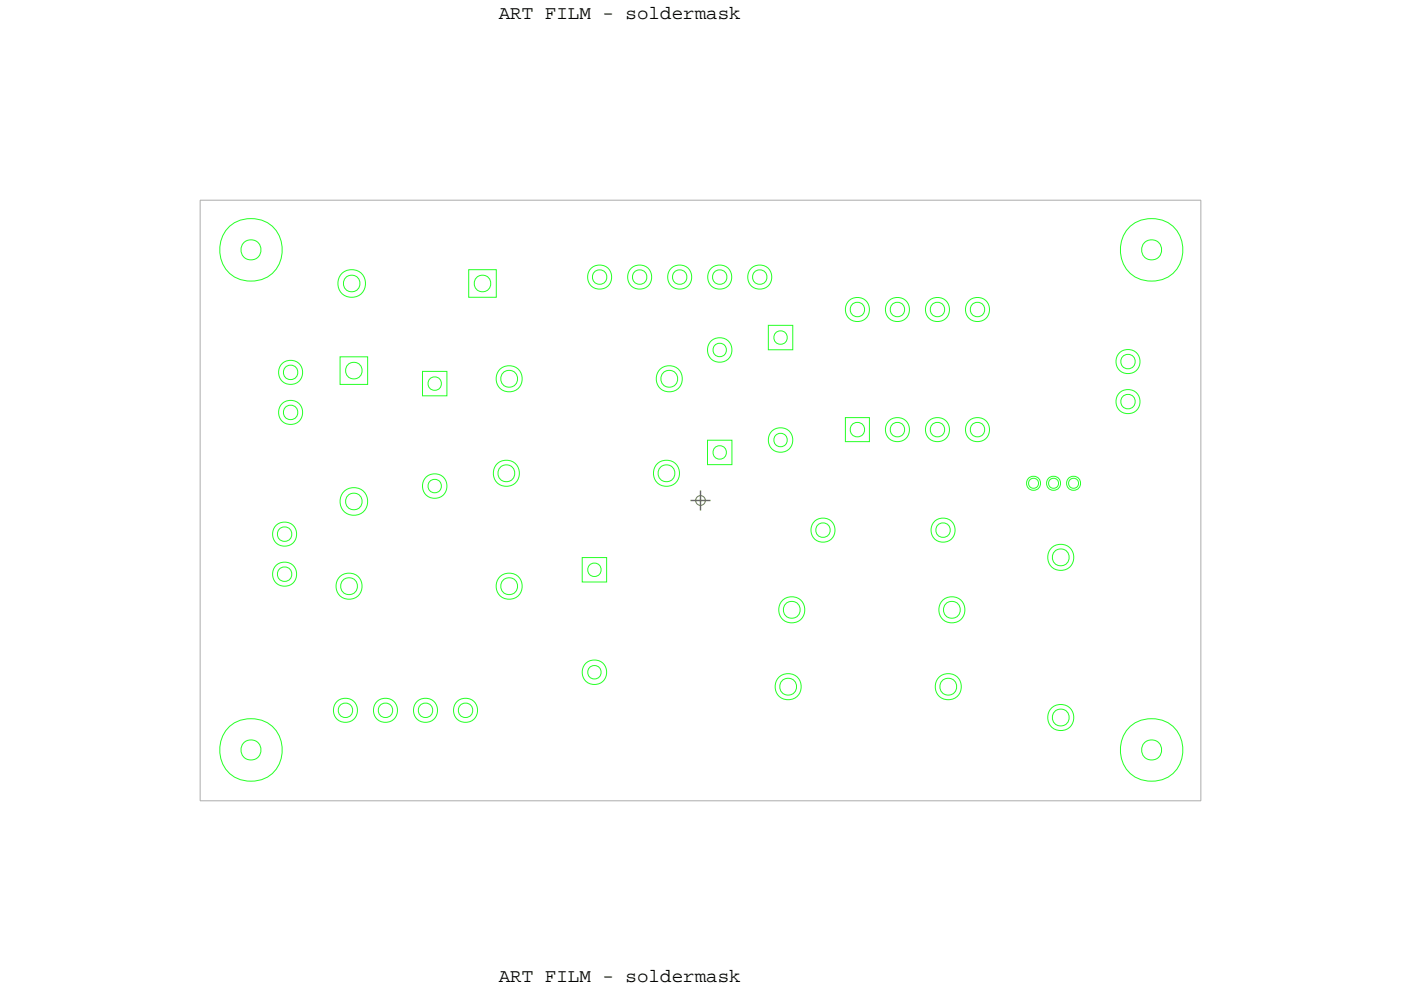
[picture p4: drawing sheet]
<svg xmlns="http://www.w3.org/2000/svg" width="89mm" height="63mm" viewBox="0 0 89 63" stroke-linecap="round" stroke-linejoin="round" font-family="sans-serif">
<defs><g id="words">
<g font-size="1.2">
<text x="31.6" y="1.2">ART FILM - soldermask</text>
<text x="31.6" y="62.3">ART FILM - soldermask</text>
</g>
</g></defs>
<!-- layer: Drawing Origin -->
<path d="M43.8 31.7h1.3M44.4 31.1v1.3" fill="none" stroke="#638b3a" stroke-width=".09"/>
<path d="M44.2 31.5l.2-.1 .3 .1 .1 .3-.1 .2-.3 .1-.2-.1-.1-.2z" fill="none" stroke="#638b3a" stroke-width=".06"/>
<!-- layer: Nets -->
<g fill="none" stroke="#26ff26" stroke-width=".06">
<path d="M29.7 17.1h1.8v1.8h-1.8zM21.6 22.6h1.7v1.8h-1.7zM26.8 23.6h1.6v1.5h-1.6zM36.9 35.4h1.6v1.5h-1.6zM44.9 27.9h1.5v1.6h-1.5zM48.8 20.6h1.5v1.6h-1.5zM53.6 26.5h1.6v1.5h-1.6zM65.3 30.4l.3-.1 .2 .1 .1 .3-.1 .2-.2 .1-.3-.1v-.2zM66.6 30.4l.3-.1 .2 .1 .1 .3-.1 .2-.2 .1-.3-.1-.1-.2zM67.9 30.4l.2-.1 .3 .1v.3v.2l-.3 .1-.2-.1-.1-.2z"/>
<circle cx="15.9" cy="15.9" r="1.99"/>
<circle cx="15.9" cy="15.9" r=".64"/>
<circle cx="22.3" cy="18" r=".88"/>
<circle cx="22.3" cy="18" r=".53"/>
<circle cx="30.6" cy="18" r=".53"/>
<circle cx="38" cy="17.6" r=".46"/>
<circle cx="38" cy="17.6" r=".77"/>
<circle cx="40.6" cy="17.6" r=".46"/>
<circle cx="40.6" cy="17.6" r=".77"/>
<circle cx="43.1" cy="17.6" r=".46"/>
<circle cx="43.1" cy="17.6" r=".77"/>
<circle cx="45.7" cy="17.6" r=".46"/>
<circle cx="45.7" cy="17.6" r=".77"/>
<circle cx="48.2" cy="17.6" r=".46"/>
<circle cx="48.2" cy="17.6" r=".77"/>
<circle cx="54.4" cy="19.6" r=".46"/>
<circle cx="54.4" cy="19.6" r=".77"/>
<circle cx="56.9" cy="19.6" r=".46"/>
<circle cx="56.9" cy="19.6" r=".77"/>
<circle cx="59.5" cy="19.6" r=".46"/>
<circle cx="59.5" cy="19.6" r=".77"/>
<circle cx="62" cy="19.6" r=".46"/>
<circle cx="62" cy="19.6" r=".77"/>
<circle cx="73.1" cy="15.9" r="1.99"/>
<circle cx="73.1" cy="15.9" r=".64"/>
<circle cx="18.1" cy="33.9" r=".46"/>
<circle cx="18.1" cy="36.4" r=".46"/>
<circle cx="18.1" cy="33.9" r=".77"/>
<circle cx="18.1" cy="36.4" r=".77"/>
<circle cx="18.4" cy="23.6" r=".46"/>
<circle cx="18.4" cy="26.2" r=".46"/>
<circle cx="18.4" cy="26.2" r=".77"/>
<circle cx="18.4" cy="23.6" r=".77"/>
<circle cx="22.1" cy="37.2" r=".54"/>
<circle cx="22.1" cy="37.2" r=".83"/>
<circle cx="22.4" cy="31.8" r=".88"/>
<circle cx="22.5" cy="31.8" r=".53"/>
<circle cx="22.5" cy="23.5" r=".53"/>
<circle cx="27.6" cy="24.3" r=".43"/>
<circle cx="27.6" cy="30.8" r=".43"/>
<circle cx="27.6" cy="30.8" r=".78"/>
<circle cx="32.1" cy="30" r=".54"/>
<circle cx="32.1" cy="30" r=".83"/>
<circle cx="32.3" cy="24" r=".54"/>
<circle cx="32.3" cy="37.2" r=".54"/>
<circle cx="32.3" cy="24" r=".83"/>
<circle cx="32.3" cy="37.2" r=".83"/>
<circle cx="37.7" cy="36.1" r=".43"/>
<circle cx="42.3" cy="30" r=".54"/>
<circle cx="42.3" cy="30" r=".83"/>
<circle cx="42.5" cy="24" r=".54"/>
<circle cx="42.5" cy="24" r=".83"/>
<circle cx="45.7" cy="22.2" r=".43"/>
<circle cx="45.7" cy="28.7" r=".43"/>
<circle cx="45.7" cy="22.2" r=".78"/>
<circle cx="49.5" cy="21.4" r=".43"/>
<circle cx="49.5" cy="27.9" r=".43"/>
<circle cx="49.5" cy="27.9" r=".78"/>
<circle cx="50.2" cy="38.7" r=".54"/>
<circle cx="50.2" cy="38.7" r=".83"/>
<circle cx="52.2" cy="33.6" r=".46"/>
<circle cx="52.2" cy="33.6" r=".77"/>
<circle cx="54.4" cy="27.3" r=".46"/>
<circle cx="56.9" cy="27.3" r=".46"/>
<circle cx="56.9" cy="27.3" r=".77"/>
<circle cx="59.5" cy="27.3" r=".46"/>
<circle cx="59.5" cy="27.3" r=".77"/>
<circle cx="59.8" cy="33.6" r=".46"/>
<circle cx="59.8" cy="33.6" r=".77"/>
<circle cx="60.4" cy="38.7" r=".54"/>
<circle cx="60.4" cy="38.7" r=".83"/>
<circle cx="62" cy="27.3" r=".46"/>
<circle cx="62" cy="27.3" r=".77"/>
<circle cx="65.6" cy="30.7" r=".45"/>
<circle cx="66.9" cy="30.7" r=".45"/>
<circle cx="67.3" cy="35.4" r=".54"/>
<circle cx="67.3" cy="35.4" r=".83"/>
<circle cx="68.1" cy="30.7" r=".45"/>
<circle cx="71.6" cy="25.5" r=".46"/>
<circle cx="71.6" cy="22.9" r=".46"/>
<circle cx="71.6" cy="22.9" r=".77"/>
<circle cx="71.6" cy="25.5" r=".77"/>
<circle cx="15.9" cy="47.6" r="1.99"/>
<circle cx="15.9" cy="47.6" r=".64"/>
<circle cx="21.9" cy="45.1" r=".46"/>
<circle cx="21.9" cy="45.1" r=".77"/>
<circle cx="24.5" cy="45.1" r=".46"/>
<circle cx="24.5" cy="45.1" r=".77"/>
<circle cx="27" cy="45.1" r=".46"/>
<circle cx="27" cy="45.1" r=".77"/>
<circle cx="29.5" cy="45.1" r=".46"/>
<circle cx="29.5" cy="45.1" r=".77"/>
<circle cx="37.7" cy="42.6" r=".43"/>
<circle cx="37.7" cy="42.7" r=".78"/>
<circle cx="50" cy="43.6" r=".54"/>
<circle cx="50" cy="43.6" r=".83"/>
<circle cx="60.2" cy="43.6" r=".54"/>
<circle cx="60.2" cy="43.6" r=".83"/>
<circle cx="67.3" cy="45.5" r=".54"/>
<circle cx="67.3" cy="45.5" r=".83"/>
<circle cx="73.1" cy="47.6" r="1.99"/>
<circle cx="73.1" cy="47.6" r=".64"/>
</g>
<!-- layer: Board Outline -->
<path d="M12.7 12.7v38.1zM12.7 12.7h63.5zM76.2 12.7v38.1zM12.7 50.8h63.5z" fill="none" stroke="#acacac" stroke-width=".06"/>
<use href="#words"/>
</svg>
